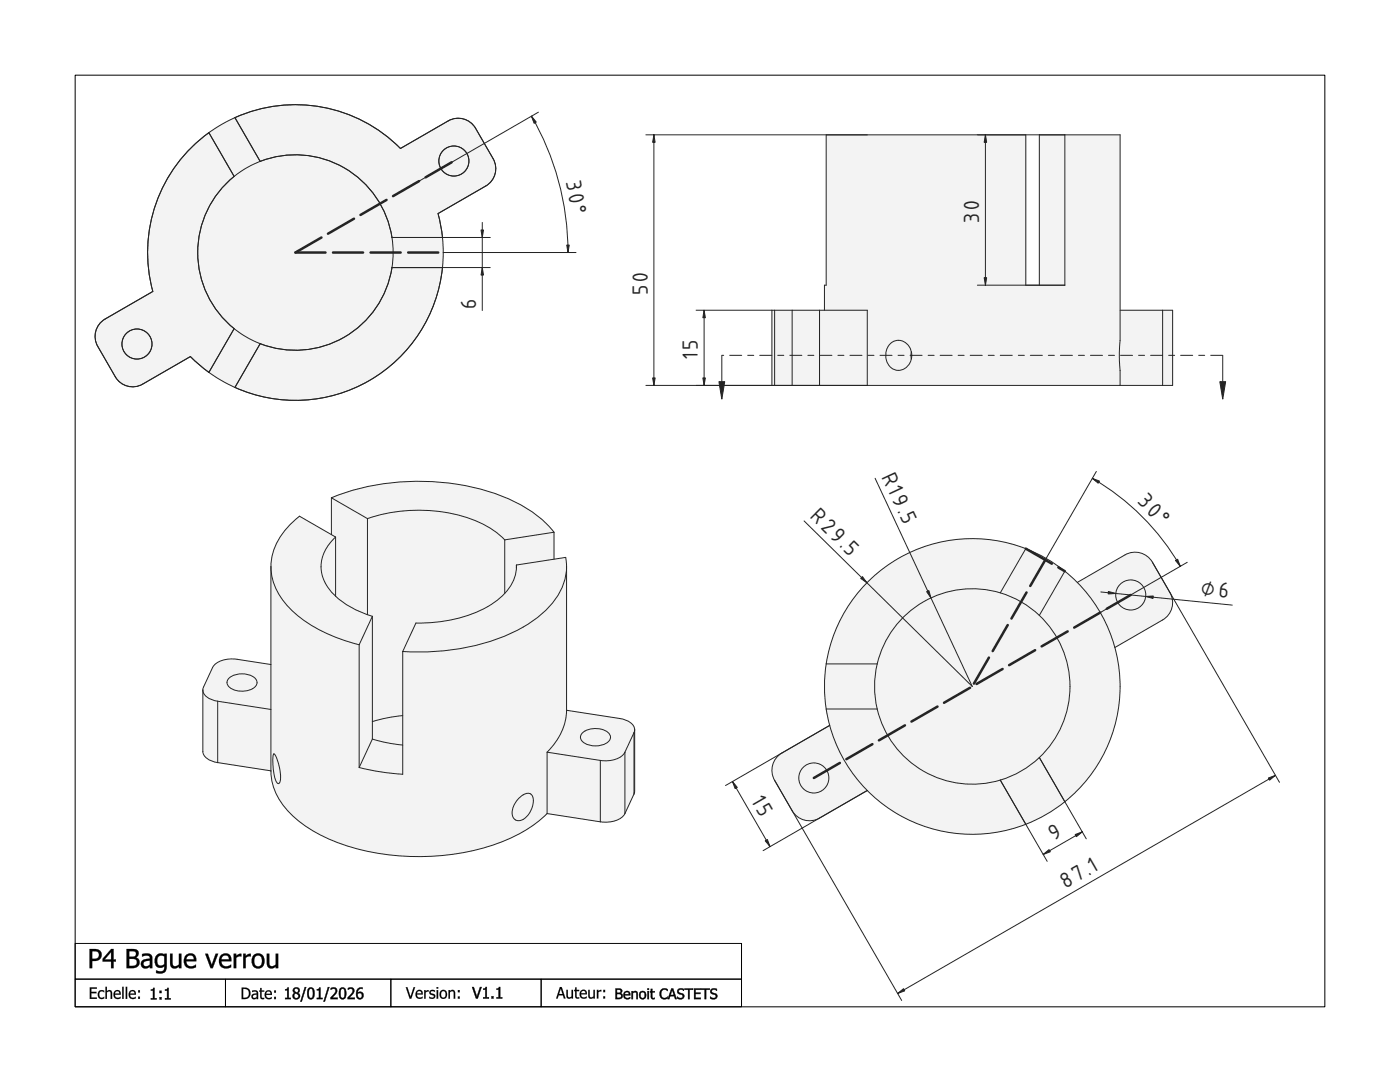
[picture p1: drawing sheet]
<svg xmlns="http://www.w3.org/2000/svg" width="279mm" height="216mm" viewBox="0 0 279 216" stroke-linecap="round" stroke-linejoin="round" font-family="sans-serif">
<defs><g id="words">
<g font-size="5.4" fill="#212529">
<text x="112.9" y="36.4" transform="rotate(79 112.9 36.4)">30°</text>
<text x="195.4" y="44.5" transform="rotate(-90 195.4 44.5)">30</text>
<text x="129.3" y="58.9" transform="rotate(-90 129.3 58.9)">50</text>
<text x="95" y="61.7" transform="rotate(-90 95 61.7)">6</text>
<text x="139.3" y="71.7" transform="rotate(-90 139.3 71.7)">15</text>
<text x="175.9" y="95.1" transform="rotate(65 175.9 95.1)">R19.5</text>
<text x="226.9" y="100.2" transform="rotate(46 226.9 100.2)">30°</text>
<text x="161.5" y="103.2" transform="rotate(45 161.5 103.2)">R29.5</text>
<text x="239.6" y="118.8" transform="rotate(6 239.6 118.8)">⌀6</text>
<text x="149.9" y="159.9" transform="rotate(60 149.9 159.9)">15</text>
<text x="210.3" y="167.8" transform="rotate(-30 210.3 167.8)">9</text>
<text x="212.6" y="177.5" transform="rotate(-30 212.6 177.5)">87.1</text>
</g>
</g></defs>
<g fill="#000">
<path d="M17.9 197h1.4v.3h-1.1v.6h1.1v.3h-1.1v.8h1.1v.3h-1.4zM17.9 197v2.3h1.4v-.3l-1.1 .1v-.9h1.1v-.3h-1.1v-.6h1.1v-.3zM19.7 197.8l.4-.2h.5l.2 .1v.3a.62 .62 0 0 0-.9 0 .62 .62 0 0 0 0 .9l.4 .2 .5-.2v.3l-.3 .1a.74 .74 0 0 1-.9-.4l-.1-.7zM19.7 197.8a1.03 1.03 0 0 0 .3 1.5l.8-.1v-.3a.61 .61 0 0 1-.9 .1 .61 .61 0 0 1 0-.9l.4-.3 .5 .2v-.3a.86 .86 0 0 0-1.1 .1zM21 196.9h.3v.9l.5-.3 .5 .3 .1 1.5h-.3l-.1-1.3a.44 .44 0 0 0-.7 0v1.3h-.3zM21.1 196.9v2.4h.2v-1.3l.5-.2 .3 .2v1.3h.3v-1.1a.57 .57 0 0 0-.4-.6 .57 .57 0 0 0-.7 .2v-.9zM22.9 197.8l.5-.3 .5 .2 .2 .8h-1.2l.3 .5 .5 .1 .4-.2v.3a.95 .95 0 0 1-1.3-.2 .95 .95 0 0 1 .1-1.2zM22.9 197.8l-.2 .7 .2 .6 .8 .2 .4-.1v-.3l-.3 .1a.58 .58 0 0 1-.6 .1 .58 .58 0 0 1-.3-.6h1.2a.7 .7 0 0 0-.3-.9 .7 .7 0 0 0-.9 .2zM23.1 197.9l-.2 .4h.9v-.1a.4 .4 0 0 0-.3-.4 .4 .4 0 0 0-.4 .1zM23.1 197.9l.5-.1 .2 .5h-.9zM24.4 196.9h.3v2.4h-.3zM24.4 196.9v2.4h.3v-2.4zM25.1 196.9h.3v2.4h-.3zM25.1 196.9v2.4h.3v-2.4zM25.9 197.8l.6-.3 .4 .2 .2 .8h-1.1l.2 .5 .5 .1 .4-.2v.3a.94 .94 0 0 1-1.2-.2 .94 .94 0 0 1 0-1.2zM25.9 197.8l-.2 .7 .2 .6 .8 .2 .4-.1v-.3l-.2 .1a.58 .58 0 0 1-.7 .1 .58 .58 0 0 1-.2-.6h1.1v-.2a.68 .68 0 0 0-.4-.7 .68 .68 0 0 0-.8 .2zM26.1 197.9l-.1 .4h.8v-.1a.4 .4 0 0 0-.3-.4 .4 .4 0 0 0-.4 .1zM26.1 197.9l.5-.1 .3 .5h-1zM27.6 197.6h.3v.4h-.3zM27.6 197.6v.4h.3v-.4zM27.6 198.9h.3v.4h-.3zM27.6 198.9v.4h.3v-.4z"/>
<path d="M17.9 197h1.4v.3h-1.1v.6h1.1v.3h-1.1v.8h1.1v.3h-1.4zM19.7 197.8a.88 .88 0 0 1 1.1-.1v.3a.61 .61 0 0 0-.9 0 .61 .61 0 0 0 0 .9 .61 .61 0 0 0 .9 0v.3a.89 .89 0 0 1-1.2-.2 .89 .89 0 0 1 .1-1.2zM21.1 196.9h.2v.9a.57 .57 0 0 1 .7-.2 .57 .57 0 0 1 .4 .6v1.1h-.3v-1a.41 .41 0 0 0-.2-.5 .41 .41 0 0 0-.6 .2v1.3h-.2zM22.9 197.8a.72 .72 0 0 1 .9-.2 .72 .72 0 0 1 .3 .9h-1.2a.66 .66 0 0 0 .5 .6 .66 .66 0 0 0 .7-.2v.3a.94 .94 0 0 1-1.2-.2 .94 .94 0 0 1 0-1.2zM23.1 197.9l-.2 .4h.9a.43 .43 0 0 0-.2-.5 .43 .43 0 0 0-.5 .1zM24.4 196.9h.3v2.4h-.3zM25.1 196.9h.3v2.4h-.3zM25.9 197.8a.72 .72 0 0 1 .9-.2 .72 .72 0 0 1 .3 .9h-1.1a.66 .66 0 0 0 .4 .6 .66 .66 0 0 0 .7-.2v.3a.94 .94 0 0 1-1.2-.2 .94 .94 0 0 1 0-1.2zM26.1 197.9l-.1 .4h.8a.43 .43 0 0 0-.2-.5 .43 .43 0 0 0-.5 .1zM27.6 197.6h.3v.4h-.3zM27.6 198.9h.3v.4h-.3z"/>
<path d="M17.9 189.4h.9a1.22 1.22 0 0 1 1.5 1.2 1.22 1.22 0 0 1-1.5 1.2h-.4v1.4h-.5zM18.4 189.8v1.5a.95 .95 0 0 0 1.3-1 1.02 1.02 0 0 0-1.3-.5zM22.2 189.4h.5v2.1h.4v.4h-.4v1.3h-.5v-1.3h-1.7v-.6zM22.2 190l-1.3 1.5h1.3zM25.3 189.4h1a1 1 0 0 1 1 .1 1 1 0 0 1 .3 1.1l-.5 .4a1.14 1.14 0 0 1 .7 1.5 1.14 1.14 0 0 1-1.4 .7h-1.1zM25.8 189.8v1.1h.5a.61 .61 0 0 0 .8-.6 .61 .61 0 0 0-.8-.5zM25.8 191.3v1.4a1.31 1.31 0 0 0 1.5-.5 .72 .72 0 0 0-.2-.7 .72 .72 0 0 0-.8-.2zM28.7 192a.56 .56 0 0 0 .1 .7 .56 .56 0 0 0 .8 0l.3-.2v-.8zM28.4 190.4l.5-.1a1.07 1.07 0 0 1 1.5 .9v2h-.5v-.3a.98 .98 0 0 1-1.7-.1 .98 .98 0 0 1 1-1.4l.7-.1a.74 .74 0 0 0-.4-.7 .74 .74 0 0 0-.8 .2l-.3 .1zM31.6 190.9a1.24 1.24 0 0 0 .2 1.8h.4l.6-.3v-1.6l-.6-.1zM31.2 190.6a1.19 1.19 0 0 1 1.6-.2v-.1h.5v2.6a1.39 1.39 0 0 1-2.2 1.2l.1-.4a.95 .95 0 0 0 1.1 .1 .95 .95 0 0 0 .5-1 1.18 1.18 0 0 1-1.5 .1 1.18 1.18 0 0 1-.4-1.4zM33.9 190.3h.5v1.6a.65 .65 0 0 0 .3 .9 .65 .65 0 0 0 .8-.2l.2-.1v-2.2h.5v2.9h-.5v-.3a.98 .98 0 0 1-1.1 .3 .98 .98 0 0 1-.7-1zM37.1 190.7a1.22 1.22 0 0 1 1.5-.3 1.22 1.22 0 0 1 .6 1.4h-2a1.11 1.11 0 0 0 .7 .9 1.11 1.11 0 0 0 1.2-.2l-.1 .5a1.55 1.55 0 0 1-2-.3 1.55 1.55 0 0 1 .1-2zM37.4 190.9l-.2 .5h1.5a.73 .73 0 0 0-.4-.7 .73 .73 0 0 0-.9 .2zM41 190.3h.5l.8 2.2 .7-2.2h.5l-1 2.9h-.5zM44.1 190.7a1.22 1.22 0 0 1 1.5-.3 1.22 1.22 0 0 1 .6 1.4h-2a1.11 1.11 0 0 0 .7 .9 1.11 1.11 0 0 0 1.2-.2l-.1 .5a1.55 1.55 0 0 1-2-.3 1.55 1.55 0 0 1 .1-2zM44.4 190.9l-.2 .5h1.5a.73 .73 0 0 0-.4-.7 .73 .73 0 0 0-.9 .2zM46.7 190.3h.4v.4l.5-.3 .6-.1v.5h-.5l-.6 .3v2.1h-.4zM48.5 190.3h.5v.4l.5-.3 .6-.1v.5h-.5l-.6 .3v2.1h-.5zM50.6 190.6a1.34 1.34 0 0 1 1.7-.1 1.34 1.34 0 0 1 .5 1.6 1.28 1.28 0 0 1-1.5 1.1 1.28 1.28 0 0 1-1.1-1.5l.1-.6zM50.9 190.9a1.24 1.24 0 0 0 .6 1.9 1.19 1.19 0 0 0 .8-1 1.19 1.19 0 0 0-.6-1.1h-.4zM53.3 190.3h.4v1.6a.65 .65 0 0 0 .3 .9 .65 .65 0 0 0 .9-.2l.1-.1v-2.2h.5v2.9h-.5v-.3a.98 .98 0 0 1-1.1 .3 .98 .98 0 0 1-.6-1z"/>
<path d="M17.9 189.3l1.5 .1 .4 .2 .4 .4a1.2 1.2 0 0 1-.7 1.7l-1.1 .1v1.4h-.5zM17.9 189.4v3.8h.5v-1.5h1.1l.5-.3 .3-.9a1.2 1.2 0 0 0-1.5-1.1zM18.4 189.8v1.5h.8l.3-.2 .2-.6-.2-.6zM18.4 189.8h.8a.75 .75 0 0 1 .6 .8 .75 .75 0 0 1-.6 .7l-.8 .1zM22.2 189.3h.5v2.2l.4-.1v.5h-.4v1.3h-.6l.1-1.3h-1.7v-.6zM22.2 189.4l-1.7 1.9v.6l1.7-.1v1.4h.5l-.1-1.4 .5 .1v-.4h-.5l.1-2.1zM22.1 190l-1.2 1.5h1.3zM22.2 189.9v1.6h-1.4zM25.2 189.3l1.7 .1 .4 .1 .3 .3a.85 .85 0 0 1-.5 1.2l.6 .4a1.07 1.07 0 0 1-.2 1.5l-.7 .3h-1.6zM25.3 189.4v3.8l1.7-.1 .7-.6a1.03 1.03 0 0 0-.6-1.4l.4-.4a.92 .92 0 0 0-.2-1.2zM25.8 189.8v1.1h.9l.4-.3-.1-.7zM25.7 189.8h.6a.72 .72 0 0 1 .8 .2v.1a.62 .62 0 0 1-.1 .7 .62 .62 0 0 1-.7 .1h-.6zM25.8 191.3v1.4h.9l.6-.3a.73 .73 0 0 0-.3-.9zM25.7 191.3l1.2 .1 .4 .3a.76 .76 0 0 1-.1 .8 .76 .76 0 0 1-.8 .3h-.7zM28.8 192l-.2 .3 .2 .4 .4 .1 .7-.3v-.8l-.8 .1zM28.7 192l.3-.2 .9-.1v.8a.76 .76 0 0 1-.7 .3 .76 .76 0 0 1-.6-.5zM28.3 190.4l1.4-.1 .6 .5 .1 2.4h-.5v-.3l-.3 .2a.93 .93 0 0 1-1.2-.1 .93 .93 0 0 1-.2-1.2l.6-.4 1.1-.1v-.4l-.4-.2-1.2 .2zM28.4 190.4v.5l.6-.2h.7l.2 .6h-.2a1.15 1.15 0 0 0-1.5 1.2l.2 .5 .3 .2h.6l.6-.4v.4h.5v-2.1l-.2-.5-.6-.3zM31.6 191l-.2 .7 .1 .7 .5 .3 .8-.3v-1.6l-.6-.1zM31.6 190.9l.6-.3 .6 .2v1.6a.89 .89 0 0 1-1.2 .2 .89 .89 0 0 1-.2-1.2zM31.2 190.6l.7-.4 .9 .2v-.1h.5v2.6a1.45 1.45 0 0 1-2.2 1.2v-.5l.7 .2h.6l.2-.2 .2-.8a1.15 1.15 0 0 1-1.4 .2 1.15 1.15 0 0 1-.6-1.3l.1-.6zM31.3 190.6a1.92 1.92 0 0 0-.1 2.2l.7 .3 .5-.1 .4-.3a.9 .9 0 0 1-.3 1.1 .9 .9 0 0 1-1.1-.1l-.3-.1v.5l.9 .1 .8-.2 .3-.3 .1-.5 .1-2.9h-.5v.2a1.18 1.18 0 0 0-1.5 .1zM33.9 190.3h.6v2.3l.5 .2 .7-.3v-2.2h.5v2.9h-.5v-.3a.98 .98 0 0 1-1.2 .3 .98 .98 0 0 1-.6-1zM33.9 190.3l.1 2.1 .2 .6a1 1 0 0 0 1.1 .1l.4-.3v.4h.5v-2.9h-.5v2.2a.69 .69 0 0 1-.7 .4 .69 .69 0 0 1-.6-.6v-2zM37 190.6l.1 .1a1.26 1.26 0 0 1 1.8-.2l.3 .6v.7h-2l.1 .5 .3 .4 .8 .1 .7-.3v.5a1.72 1.72 0 0 1-2.3-.6l-.1-1zM37.1 190.7a1.86 1.86 0 0 0 0 2.2l1 .3 1-.2v-.5l-.4 .2a.98 .98 0 0 1-1.1 0 .98 .98 0 0 1-.4-.9h1.9a1.34 1.34 0 0 0-.6-1.5 1.48 1.48 0 0 0-1.4 .4zM37.4 190.9l-.2 .5h1.5a.7 .7 0 0 0-.4-.7 .7 .7 0 0 0-.9 .2zM37.4 190.8l.4-.2 .5 .1 .3 .3 .1 .5h-1.5zM40.9 190.3h.6l.8 2.2 .7-2.2h.6l-1.1 2.9h-.5zM41 190.3l1 2.9h.5l1-2.9h-.5l-.7 2.3-.8-2.3zM44 190.6a1.29 1.29 0 0 1 1.9-.1l.3 .6v.7h-2l.1 .5 .3 .4 .8 .1 .7-.3v.5a1.72 1.72 0 0 1-2.3-.6l-.1-1zM44.1 190.7a1.86 1.86 0 0 0 0 2.2l1 .3 1-.2v-.5l-.4 .2a.98 .98 0 0 1-1 0 .98 .98 0 0 1-.5-.9h2l-.1-.3a1.23 1.23 0 0 0-.6-1.2 1.48 1.48 0 0 0-1.4 .4zM44.4 190.9l-.2 .5h1.5a.7 .7 0 0 0-.4-.7 .7 .7 0 0 0-.9 .2zM44.4 190.8l.4-.2 .5 .1 .3 .3 .1 .5h-1.5zM46.6 190.3h.6l-.1 .4 .5-.3 .6-.1v.6h-.5l-.6 .2 .1 2.1h-.6zM46.7 190.3v2.9h.4v-2.1l.6-.3h.5v-.5l-.6 .1-.5 .4v-.5zM48.5 190.3h.6l-.1 .4 .5-.3 .6-.1v.6h-.5l-.6 .2 .1 2.1h-.6zM48.5 190.3v2.9h.5v-2.1l.6-.3h.5v-.5l-.6 .1-.5 .4v-.5zM50.6 190.6a1.25 1.25 0 0 1 1.9 0 1.56 1.56 0 0 1 .2 1.8 1.56 1.56 0 0 1-1.5 .9 1.65 1.65 0 0 1-.6-2.7zM50.6 190.7a1.99 1.99 0 0 0 0 2.2 1.35 1.35 0 0 0 1.8 0 2.09 2.09 0 0 0 0-2.3 1.3 1.3 0 0 0-1.8 .1zM51 190.9l-.2 .8 .1 .9a.8 .8 0 0 0 1 .1 .8 .8 0 0 0 .4-1 .79 .79 0 0 0-.4-.9 .79 .79 0 0 0-.9 .1zM50.9 190.9a.71 .71 0 0 1 1.2 0 1.39 1.39 0 0 1-.4 1.9 .98 .98 0 0 1-.9-.4 .98 .98 0 0 1-.1-1zM53.2 190.3h.6v2.3l.5 .2 .7-.3v-2.2h.5v2.9h-.5v-.3a.97 .97 0 0 1-1.1 .3 .97 .97 0 0 1-.6-1zM53.3 190.3v2.1l.2 .6a1 1 0 0 0 1.1 .1l.5-.3-.1 .4h.5v-2.9h-.5v2.2a.69 .69 0 0 1-.7 .4 .69 .69 0 0 1-.6-.6v-2z"/>
<path d="M30.1 197.5l.7-.4v2.1h.4v.2h-1.1v-.2h.4v-1.5h-.4zM31.9 197.7h.3v.4h-.3zM31.9 199h.3v.4h-.3zM32.9 197.5l.7-.4v2.1h.4v.2h-1.1v-.2h.4v-1.5h-.4z"/>
<path d="M30.1 197.4h.4v-.3h.4l-.1 2.1 .5-.1v.4h-1.2v-.4h.4v-1.4h-.4zM30.1 197.5v.2l.5-.1v1.6h-.5v.2h1.1v-.2h-.4v-2.1h-.2a.35 .35 0 0 1-.5 .4zM31.8 197.7h.5v.5h-.5zM31.9 197.7v.4h.3v-.4zM31.8 198.9h.5v.6h-.5zM31.9 199v.4h.3v-.4zM32.9 197.4h.4l.1-.3h.3l-.1 2.1 .5-.1v.4h-1.2v-.4h.4v-1.4h-.4zM32.9 197.5v.2l.5-.1v1.6h-.5v.2h1.1v-.2h-.4v-2.1h-.2a.35 .35 0 0 1-.5 .4z"/>
<path d="M48.2 197.1a1.55 1.55 0 0 1 1.6 .4 1.17 1.17 0 0 1 .1 1.3 1.17 1.17 0 0 1-1.2 .6h-.5zM48.5 197.3v1.8a.92 .92 0 0 0 1.2-.9 .92 .92 0 0 0-1.2-.9zM50.5 198.6a.38 .38 0 0 0 .2 .6 .38 .38 0 0 0 .5-.3v-.4zM50.3 197.7l.2-.1a.66 .66 0 0 1 1 .6v1.2h-.3v-.2a.59 .59 0 0 1-1-.1 .59 .59 0 0 1 .6-.8l.4-.1v-.2l-.4-.1-.5 .1zM51.9 197.1h.3v.5h.5v.3h-.5v1.1l.2 .1h.3v.2a.56 .56 0 0 1-.8-.5v-.9h-.2v-.3h.2zM53 197.8a.72 .72 0 0 1 .9-.1 .72 .72 0 0 1 .4 .8h-1.2a.66 .66 0 0 0 .4 .6 .66 .66 0 0 0 .7-.2v.4a.94 .94 0 0 1-1.2-.2 .94 .94 0 0 1 0-1.3zM53.2 198l-.1 .3h.9a.43 .43 0 0 0-.3-.4 .43 .43 0 0 0-.5 .1zM54.7 197.6h.4v.5h-.4zM54.7 198.9h.4v.5h-.4z"/>
<path d="M48.2 197a1.48 1.48 0 0 1 1.7 .6 1.16 1.16 0 0 1 0 1.3 1.16 1.16 0 0 1-1.2 .5h-.5zM48.2 197.1v2.3l1.3-.2 .4-.6v-1l-.7-.5zM48.5 197.3v1.8a.96 .96 0 0 0 1.1-.4v-.1a.93 .93 0 0 0-.5-1.2zM48.5 197.3l.7 .1 .4 .3a1.06 1.06 0 0 1-.2 1.3l-.9 .1zM50.5 198.6v.5h.4l.3-.2v-.4zM50.5 198.6l.7-.2v.5a.45 .45 0 0 1-.4 .2 .45 .45 0 0 1-.4-.3zM50.3 197.7l.2-.1a.79 .79 0 0 1 1 .3v1.5h-.3v-.2l-.2 .1a.55 .55 0 0 1-.7 0 .55 .55 0 0 1-.1-.7l.4-.3 .6-.1a.49 .49 0 0 0-.3-.4 .49 .49 0 0 0-.6 .2zM50.3 197.7v.3l.8-.1 .1 .3a.74 .74 0 0 0-.7 .1 .74 .74 0 0 0-.3 .8l.3 .3h.4l.3-.3v.3h.3l-.1-1.6-.3-.2zM51.9 197.1h.3v.5h.5v.3h-.5v1l.1 .2h.4v.3a.58 .58 0 0 1-.8-.6v-.9h-.2v-.3h.2zM51.9 197.1v.6l-.2-.1v.3h.2l.1 1.2 .2 .2h.5v-.2h-.4l-.1-.4v-.8h.5v-.3l-.5 .1v-.6zM53 197.8a.73 .73 0 0 1 1.1 0l.2 .7h-1.2l.3 .6h.4l.5-.2v.4a.95 .95 0 0 1-1.3-.2 .95 .95 0 0 1 0-1.3zM53 197.8l-.2 .7 .2 .7 .8 .2 .4-.1v-.4l-.2 .2a.58 .58 0 0 1-.6 0 .58 .58 0 0 1-.3-.6h1.2a.8 .8 0 0 0-.4-.9h-.5zM53.2 198l-.1 .3h.9l-.2-.4zM53.2 198l.6-.2 .2 .5h-.9zM54.7 197.6h.4v.5h-.4zM54.7 197.6v.5h.4v-.5zM54.7 198.9h.4v.5h-.4zM54.7 198.9v.5h.4v-.5z"/>
<path d="M56.9 197.4l.7-.3v2h.4v.3h-1.1v-.3h.4v-1.5h-.4zM58.9 197.3a.4 .4 0 0 0 0 .6 .4 .4 0 0 0 .6 0 .4 .4 0 0 0-.1-.6 .4 .4 0 0 0-.5 0zM58.8 198.3a.46 .46 0 0 0-.1 .6 .46 .46 0 0 0 .6 .2 .46 .46 0 0 0 .2-.6l-.5-.3zM58.6 197.2a.65 .65 0 0 1 1 0 .65 .65 0 0 1-.1 1 .68 .68 0 0 1 .1 1 .68 .68 0 0 1-1 0 .68 .68 0 0 1 .2-1.1l-.3-.3zM60.8 197h.3l-.9 2.9h-.2zM61.6 197.2l.4-.2a.9 .9 0 0 1 .8 1.2l-.1 .4a.72 .72 0 0 1-.7 .8 .72 .72 0 0 1-.7-.8l.1-1.1zM61.8 197.3l-.2 .7a.9 .9 0 0 0 .4 1.2 1.01 1.01 0 0 0 .4-1.4 .41 .41 0 0 0-.1-.4 .41 .41 0 0 0-.5-.1zM63.2 197.4l.7-.3v2h.5v.3h-1.2v-.3h.5v-1.5h-.5zM65.5 197h.2l-.9 2.9h-.2zM66 197.2a.8 .8 0 0 1 1.2 .2 .8 .8 0 0 1-.3 1.1l-.6 .6h1.1v.3h-1.4v-.4l.3-.2a1.13 1.13 0 0 0 .6-1.4l-.4-.1-.5 .2zM68 197.2l.4-.2a.9 .9 0 0 1 .7 1.2v.4a.72 .72 0 0 1-.7 .8 .72 .72 0 0 1-.7-.8v-1.1zM68.2 197.3l-.2 .7a.9 .9 0 0 0 .4 1.2 1.01 1.01 0 0 0 .4-1.4 .41 .41 0 0 0-.2-.4 .41 .41 0 0 0-.4-.1zM69.4 197.2a.8 .8 0 0 1 1.2 .2 .8 .8 0 0 1-.3 1.1l-.6 .6h1.1v.3h-1.4v-.4l.3-.2a1.13 1.13 0 0 0 .6-1.4l-.4-.1-.5 .2zM71.5 197.2l.7-.2 .1 .1v.3a.67 .67 0 0 0-.9 .7 .74 .74 0 0 1 1.1 .3 .74 .74 0 0 1-.6 1 .74 .74 0 0 1-.8-.9 1.56 1.56 0 0 1 .4-1.3zM71.4 198.3v.1a.5 .5 0 0 0 .2 .7 .5 .5 0 0 0 .7-.3 .5 .5 0 0 0-.4-.6z"/>
<path d="M56.9 197.3h.4v-.3h.4l-.1 2.1h.5v.3h-1.2v-.3h.4v-1.5h-.4zM56.9 197.4v.2h.5v1.6l-.5-.1v.3h1.1v-.3l-.4 .1v-2.1h-.2a.35 .35 0 0 1-.5 .3zM58.8 197.7a.35 .35 0 0 0 .7 0 .35 .35 0 0 0-.7 0zM58.8 197.3l.3-.1 .3 .1a.4 .4 0 0 1 .2 .5 .4 .4 0 0 1-.5 .2l-.4-.3zM58.7 198.7a.41 .41 0 0 0 .8 0 .41 .41 0 0 0-.8 0zM58.8 198.3l.2-.1 .3 .2a.48 .48 0 0 1 .2 .7 .48 .48 0 0 1-.7 0 .48 .48 0 0 1 0-.7zM58.6 197.2a.68 .68 0 0 1 1.1 0 .68 .68 0 0 1-.2 1 .69 .69 0 0 1 .3 .9 .69 .69 0 0 1-1 .3l-.3-.3-.2-.4 .2-.3 .3-.3a.52 .52 0 0 1-.4-.4 .52 .52 0 0 1 .2-.5zM58.7 197.2l-.2 .3v.4l.3 .2a.69 .69 0 0 0-.2 1 .69 .69 0 0 0 1 .1l.2-.7-.4-.4 .3-.2v-.6l-.4-.2zM60.8 196.9h.4l-1 3h-.3zM60.8 197l-.8 2.9h.2l.9-2.9zM61.6 197.1l.2-.1a.61 .61 0 0 1 .8 .3 1.69 1.69 0 0 1-.3 2.1 .87 .87 0 0 1-.9-.3 .87 .87 0 0 1-.1-.9l.1-.7zM61.7 197.2a2.28 2.28 0 0 0-.2 1.9 .74 .74 0 0 0 1.1 0 2.28 2.28 0 0 0-.2-1.9l-.4-.1zM61.7 197.5v1.1l.1 .5h.4l.2-.9a.56 .56 0 0 0 0-.6 .56 .56 0 0 0-.5-.2zM61.8 197.3h.4l.2 .2 .1 .9-.1 .5a.34 .34 0 0 1-.4 .3 .34 .34 0 0 1-.3-.3l-.1-.9zM63.2 197.3h.4l.1-.3h.3l-.1 2.1h.5v.3h-1.2v-.3h.5v-1.5h-.5zM63.2 197.4v.2h.5v1.6l-.5-.1v.3h1.2v-.3l-.5 .1v-2.1h-.1a.35 .35 0 0 1-.6 .3zM65.4 196.9h.4l-.9 3h-.4zM65.5 197l-.9 2.9h.2l.9-2.9zM66 197.1l.6-.1 .5 .2a.71 .71 0 0 1 .1 .9l-.9 1h1.1v.3h-1.5v-.4l1-1 .1-.3-.3-.4-.7 .2zM66 197.2v.3l.5-.2 .4 .1a.75 .75 0 0 1-.4 1.1l-.5 .5v.4h1.4v-.3h-1.2l.8-.8 .3-.6a.76 .76 0 0 0-1.3-.5zM67.9 197.1l.2-.1a.61 .61 0 0 1 .8 .3h.1a1.69 1.69 0 0 1-.4 2.1 .86 .86 0 0 1-1-1.2l.1-.7zM68 197.2a2.28 2.28 0 0 0-.2 1.9 .74 .74 0 0 0 1.1 0 2.28 2.28 0 0 0-.1-1.9l-.4-.1zM68 197.5v1.1l.2 .5h.4l.1-.9a.56 .56 0 0 0 0-.6 .56 .56 0 0 0-.5-.2zM68.1 197.3h.4l.2 .2 .1 .9-.1 .5a.34 .34 0 0 1-.3 .3 .34 .34 0 0 1-.4-.3l-.1-.9zM69.4 197.1l.6-.1 .6 .2a.71 .71 0 0 1 0 .9l-.9 1h1.1v.3h-1.4v-.4l.9-1 .1-.3-.2-.4-.8 .2zM69.4 197.2v.3l.6-.2 .4 .2a.96 .96 0 0 1-.5 1l-.5 .5v.4h1.4v-.3h-1.2l.8-.8 .3-.4a.67 .67 0 0 0-.7-.8zM71.4 197.3l.4-.3h.4h.2l-.1 .4a.63 .63 0 0 0-.9 .7l.2-.2h.5l.4 .4a.71 .71 0 0 1-.2 .9 .64 .64 0 0 1-1 0 1.51 1.51 0 0 1-.2-1.4zM71.3 197.4l-.2 .6v.9l.4 .5 .6-.1 .4-.4v-.5l-.2-.4-.4-.1-.6 .2 .3-.6 .3-.2 .4 .1v-.3h-.5zM71.4 198.3v.5l.3 .3 .4-.1a.51 .51 0 0 0-.2-.8zM71.3 198.3l.7-.2 .2 .3a.48 .48 0 0 1 0 .6 .48 .48 0 0 1-.7 .1z"/>
<path d="M81 197h.3l.6 1.9 .6-1.9h.3l-.7 2.3h-.3zM83.1 197.8a.72 .72 0 0 1 .9-.2 .72 .72 0 0 1 .4 .8h-1.2a.66 .66 0 0 0 .4 .6 .66 .66 0 0 0 .7-.1v.3a.94 .94 0 0 1-1.2-.2 .94 .94 0 0 1 0-1.2zM83.3 197.9l-.1 .3h.9a.43 .43 0 0 0-.2-.4 .43 .43 0 0 0-.6 .1zM84.7 197.6h.2v.2l.6-.2v.3l-.6 .2v1.2h-.2zM85.8 197.7l.8-.1h.2v.3a.47 .47 0 0 0-.5-.2 .47 .47 0 0 0-.3 .4l.2 .1a.58 .58 0 0 1 .6 .8 .58 .58 0 0 1-.9 .3l-.2-.1v-.4a.5 .5 0 0 0 .5 .3 .5 .5 0 0 0 .4-.4l-.3-.1a.53 .53 0 0 1-.6-.3 .53 .53 0 0 1 .1-.6zM87.1 197.6h.3v1.7h-.3zM87.1 197h.3v.3h-.3zM87.9 197.7a.87 .87 0 0 1 1.4 .5 .87 .87 0 0 1-.8 1.1 .94 .94 0 0 1-.8-.6 .94 .94 0 0 1 .2-1zM88.1 197.9a.6 .6 0 0 0-.1 .8 .6 .6 0 0 0 .8 .2 .6 .6 0 0 0 .1-.8 .6 .6 0 0 0-.8-.2zM89.5 197.6h.3v.1a.57 .57 0 0 1 .7-.2 .57 .57 0 0 1 .3 .7v1.1h-.3v-1a.41 .41 0 0 0-.2-.5 .41 .41 0 0 0-.5 .2v1.3h-.3zM91.4 197.6h.3v.4h-.3zM91.4 198.8h.3v.5h-.3z"/>
<path d="M81 197h.3l.6 1.9 .6-1.9h.4l-.8 2.3h-.4zM81 197l.8 2.3h.3l.7-2.3h-.3l-.6 1.9-.6-1.9zM83.1 197.7l.6-.2 .5 .2 .2 .8h-1.2l.3 .5h.4l.5-.2v.4a.94 .94 0 0 1-1.3-.2 .94 .94 0 0 1 0-1.2zM83.2 197.8l-.3 .6 .2 .7 .8 .2 .4-.1v-.3l-.2 .1a.58 .58 0 0 1-.6 0 .58 .58 0 0 1-.3-.6h1.2l-.1-.5-.3-.3h-.5zM83.3 197.9l-.1 .3h.9l-.2-.4zM83.3 197.9l.6-.1 .2 .4h-.9zM84.6 197.5h.4l-.1 .3 .7-.2v.3l-.7 .2 .1 1.2h-.4zM84.7 197.6v1.7h.2v-1.3l.6-.1v-.3l-.6 .2v-.2zM85.8 197.6l.5-.1 .4 .1h.1v.4a.4 .4 0 0 0-.5-.3 .4 .4 0 0 0-.3 .5h.2a.57 .57 0 0 1 .7 .7 .57 .57 0 0 1-.8 .4l-.5-.1v-.4l.5 .2 .5-.1a.4 .4 0 0 0-.6-.4 .49 .49 0 0 1-.3-.3 .49 .49 0 0 1 .1-.5zM85.9 197.7l-.2 .3 .1 .3 .7 .4a.44 .44 0 0 1-.3 .4 .44 .44 0 0 1-.5-.2v.3l.5 .1 .5-.1 .2-.3-.1-.4-.7-.3-.2-.2 .4-.3 .5 .2v-.3l-.5-.1zM87.1 197.5h.3v1.8h-.3zM87.1 197.6v1.7h.3v-1.7zM87.1 197h.4v.3h-.4zM87.1 197v.3h.3v-.3zM87.9 197.7a.76 .76 0 0 1 .9-.1 .76 .76 0 0 1 .4 .8 .81 .81 0 0 1-.9 .9 .81 .81 0 0 1-.6-1.2zM87.9 197.8l-.2 .6 .2 .7a.78 .78 0 0 0 1.1 0 1.28 1.28 0 0 0 0-1.4l-.5-.2zM88.1 197.9l-.1 .5 .1 .5a.52 .52 0 0 0 .7 0 .52 .52 0 0 0 .1-.7l-.1-.3a.42 .42 0 0 0-.7 0zM88.1 197.9a.43 .43 0 0 1 .7 0 .62 .62 0 0 1 .1 .8 .62 .62 0 0 1-.8 .2l-.1-.5zM89.5 197.5h.3v.2l.5-.2 .4 .2 .1 .3v1.3h-.3v-1.4a.44 .44 0 0 0-.7 .1v1.3h-.3zM89.5 197.6v1.7h.3v-1.3l.4-.2 .3 .2v1.3h.3v-1.1a.57 .57 0 0 0-.4-.6 .57 .57 0 0 0-.6 .2v-.2zM91.4 197.5h.4v.5h-.4zM91.4 197.6v.4h.3v-.4zM91.4 198.8h.4v.5h-.4zM91.4 198.8v.5h.3v-.5z"/>
<path d="M94.2 197h.3l.7 1.9 .6-1.9h.3l-.8 2.2h-.3zM96.4 197.3l.8-.3v2h.4v.2h-1.2v-.2h.5v-1.5h-.5zM98.1 198.8h.4v.4h-.4zM99.1 197.3l.7-.3v2h.4v.2h-1.1v-.2h.4v-1.5h-.4z"/>
<path d="M94.2 196.9h.4l.6 2 .6-2h.4l-.8 2.4h-.4zM94.2 197l.8 2.2h.3l.8-2.2h-.3l-.6 2-.7-2zM96.4 197.2h.4l.1-.3h.3v2.1h.4v.3h-1.2v-.3h.5v-1.5h-.5zM96.4 197.3v.2l.5-.1v1.6h-.5v.2h1.2v-.2h-.5l.1-2h-.2a.35 .35 0 0 1-.6 .3zM98.1 198.8h.4v.5h-.4zM98.1 198.8v.4h.4v-.4zM99.1 197.2h.4v-.3h.4l-.1 2.1h.5v.3h-1.2v-.3h.4v-1.5h-.4zM99.1 197.3v.2l.5-.1v1.6h-.5v.2h1.1v-.2h-.4v-2h-.2a.35 .35 0 0 1-.5 .3z"/>
<path d="M111.7 196.9h.4l.8 2.4h-.4l-.2-.7h-.8l-.2 .7h-.3zM111.7 197l-.7 2.2h.3l.2-.6h.9l.1 .6h.4l-.8-2.2zM111.9 197.3l-.3 1h.6zM111.9 197.2l.4 1.2h-.8zM113 197.5h.3l.1 1.4 .2 .1 .5-.2v-1.3h.3v1.8h-.3v-.2a.61 .61 0 0 1-.9 0l-.2-.3zM113 197.5l.1 1.4 .5 .4 .5-.3v.2h.3v-1.7h-.3v1.3a.4 .4 0 0 1-.4 .3 .4 .4 0 0 1-.4-.4v-1.2zM114.8 197h.3v.5h.5v.3h-.5v1l.1 .2h.4v.2a.58 .58 0 0 1-.8-.5v-.9h-.2v-.3h.2zM114.8 197v.5h-.2v.3l.2-.1 .1 1.3 .2 .2h.5v-.2h-.5l-.1-.4v-.9l.6 .1v-.3h-.6l.1-.5zM115.9 197.7l.6-.2 .5 .2 .1 .7h-1.1l.2 .5 .5 .1 .4-.2v.3a.95 .95 0 0 1-1.2-.1 .95 .95 0 0 1 0-1.3zM115.9 197.7l-.2 .7 .2 .7 .8 .2 .4-.2v-.3l-.2 .2a.58 .58 0 0 1-.7 0 .58 .58 0 0 1-.2-.6h1.1v-.5a.69 .69 0 0 0-1.2-.2zM116.1 197.9l-.1 .3h.9l-.1-.1a.4 .4 0 0 0-.3-.4 .4 .4 0 0 0-.4 .2zM116.1 197.8l.5-.1 .3 .5h-1zM117.4 197.5h.3v1.4l.3 .1 .4-.2v-1.3h.3v1.8h-.3v-.2a.55 .55 0 0 1-.5 .2 .55 .55 0 0 1-.5-.4zM117.4 197.5l.1 1.4 .1 .2 .3 .2 .6-.3-.1 .2h.3v-1.7h-.3v1.3a.41 .41 0 0 1-.4 .3 .41 .41 0 0 1-.3-.4v-1.2zM119.1 197.5h.3v.3l.6-.3v.4l-.6 .1v1.3h-.3zM119.1 197.5v1.7h.3v-1.2l.6-.2v-.3l-.6 .3v-.3zM120.4 197.5h.4v.5h-.4zM120.4 197.5v.5h.4v-.5zM120.4 198.8h.4v.5h-.4zM120.4 198.8v.4h.4v-.4z"/>
<path d="M111.7 197h.4l.8 2.2h-.4l-.2-.6h-.8l-.2 .6h-.3zM111.9 197.3l-.3 1h.7zM113 197.5h.3v1a.41 .41 0 0 0 .2 .5 .41 .41 0 0 0 .6-.2v-1.3h.3v1.7h-.3v-.1a.57 .57 0 0 1-.7 .2 .57 .57 0 0 1-.4-.7zM114.8 197h.3v.5h.5v.3h-.5v1.1l.2 .1h.3v.2a.56 .56 0 0 1-.8-.5v-.9h-.2v-.3h.2zM115.9 197.7a.72 .72 0 0 1 .9-.1 .72 .72 0 0 1 .3 .8h-1.1a.66 .66 0 0 0 .4 .6 .66 .66 0 0 0 .7-.2v.3a.94 .94 0 0 1-1.2-.1 .94 .94 0 0 1 0-1.3zM116.1 197.9l-.1 .3h.9a.43 .43 0 0 0-.3-.5 .43 .43 0 0 0-.5 .2zM117.4 197.5h.3v1a.41 .41 0 0 0 .2 .5 .41 .41 0 0 0 .5-.2v-1.3h.3v1.7h-.3v-.1a.57 .57 0 0 1-.7 .2 .57 .57 0 0 1-.3-.7zM119.1 197.5h.3v.3l.6-.3v.3l-.6 .2v1.2h-.3zM120.4 197.5h.4v.5h-.4zM120.4 198.8h.4v.4h-.4z"/>
<path d="M122.8 197.3h.6a.52 .52 0 0 1 .7 .2 .52 .52 0 0 1-.2 .7 .62 .62 0 0 1 .3 .8 .62 .62 0 0 1-.8 .4h-.6zM123.1 197.5v.6h.3a.33 .33 0 0 0 .5-.3 .33 .33 0 0 0-.5-.3zM123.1 198.3v.8a.54 .54 0 0 0 .6 0 .54 .54 0 0 0 .2-.6l-.2-.1zM124.6 198a.67 .67 0 0 1 .9-.2 .67 .67 0 0 1 .3 .8h-1.1a.63 .63 0 0 0 1 .4v.3a.87 .87 0 0 1-1.1-.2 .87 .87 0 0 1 0-1.1zM124.8 198.1l-.1 .3h.8l-.2-.4zM126 197.8h.3v.2a.54 .54 0 0 1 .6-.2 .54 .54 0 0 1 .4 .5v1.1h-.3v-.9a.38 .38 0 0 0-.2-.5 .38 .38 0 0 0-.5 .2v1.2h-.3zM127.7 198a.76 .76 0 0 1 1.1 .1 .76 .76 0 0 1-.1 1 .76 .76 0 0 1-1 .1l-.2-.6zM127.9 198.1a.56 .56 0 0 0-.1 .8 .56 .56 0 0 0 .8 .1 .56 .56 0 0 0 .1-.7 .56 .56 0 0 0-.8-.2zM129.2 197.8h.3v1.6h-.3zM129.2 197.2h.3v.3h-.3zM129.9 197.3h.3v.5h.5v.2h-.5v1l.1 .1h.4v.2a.53 .53 0 0 1-.8-.4v-.9h-.2v-.2h.2zM131.9 197.5a1.11 1.11 0 0 1 1.3-.1v.3a.79 .79 0 0 0-1-.1 .79 .79 0 0 0-.2 1.1 .74 .74 0 0 0 1.2 .2v.3a1.07 1.07 0 0 1-1.4-.1 1.07 1.07 0 0 1 0-1.4zM134 197.3h.3l.7 2.1h-.3l-.1-.6h-.9l-.1 .6h-.3zM134.1 197.5l-.3 1h.7zM135.3 197.4l.4-.2 .5 .1 .3 .1v.3a.56 .56 0 0 0-.6-.2 .56 .56 0 0 0-.4 .4l.2 .2a.69 .69 0 0 1 .8 .9 .69 .69 0 0 1-1.1 .3l-.3-.1v-.3a.61 .61 0 0 0 .7 .3 .61 .61 0 0 0 .5-.5l-.8-.3a.56 .56 0 0 1-.2-1zM136.6 197.3h1.7v.2h-.7v1.9h-.3v-1.9h-.7zM138.5 197.3h1.3v.2h-1v.6h1v.2h-1v.8h1v.3h-1.3zM139.9 197.3h1.7v.2h-.7v1.9h-.3v-1.9h-.7zM141.9 197.4l.4-.2 .5 .1 .3 .1v.3a.56 .56 0 0 0-.6-.2 .56 .56 0 0 0-.4 .4l.2 .2a.69 .69 0 0 1 .8 .9 .69 .69 0 0 1-1.1 .3l-.3-.1v-.3a.61 .61 0 0 0 .7 .3 .61 .61 0 0 0 .5-.5l-.8-.3a.56 .56 0 0 1-.2-1z"/>
<path d="M122.8 197.2h.6a.55 .55 0 0 1 .8 .3 .55 .55 0 0 1-.4 .7h.1a.54 .54 0 0 1 .4 .4 .54 .54 0 0 1-.3 .6l-.4 .2h-.8zM122.8 197.3v2.1l1.1-.2 .3-.2v-.6l-.4-.2 .3-.2v-.5l-.1-.2zM123.1 197.5v.6h.5l.3-.2-.1-.4zM123.1 197.5h.3a.38 .38 0 0 1 .5 .3 .38 .38 0 0 1-.5 .4l-.3-.1zM123.1 198.3v.8l.8-.2v-.4zM123.1 198.3l.7 .1a.39 .39 0 0 1 .2 .4 .39 .39 0 0 1-.2 .3h-.7zM124.6 197.9v.1a.62 .62 0 0 1 1-.1l.2 .2v.5h-1.1l.1 .4 .2 .1h.4l.4-.2v.4a.91 .91 0 0 1-1.2-.2 .91 .91 0 0 1 0-1.2zM124.6 198l-.1 .6 .1 .6 .8 .2 .3-.1v-.4l-.2 .2a.55 .55 0 0 1-.6 0 .55 .55 0 0 1-.2-.5h1.1l-.1-.5-.3-.3h-.4zM124.8 198.1l-.1 .3h.8l-.2-.4zM124.8 198.1l.5-.2 .2 .5h-.8zM126 197.8h.3v.2l.5-.3 .4 .2 .1 .4v1.1h-.3v-1.1l-.1-.3-.6 .2 .1 1.2h-.4zM126 197.8v1.6h.3v-1.2l.4-.3 .3 .3v1.2h.3l-.1-1.1a.54 .54 0 0 0-.3-.5 .54 .54 0 0 0-.6 .2v-.2zM127.7 197.9v.1a.63 .63 0 0 1 1.1 0v-.1a.84 .84 0 0 1 .1 1.2 .84 .84 0 0 1-1.2 .1l-.2-.6zM127.8 198a.78 .78 0 0 0-.1 1.1 .78 .78 0 0 0 1.1 .1 .85 .85 0 0 0 .1-.9 .85 .85 0 0 0-.8-.5zM128 198.1a.54 .54 0 0 0-.1 .7 .54 .54 0 0 0 .7 .2l.1-.4-.1-.5-.4-.1zM127.9 198.1a.61 .61 0 0 1 .8 .2 .61 .61 0 0 1-.3 .9 .64 .64 0 0 1-.6-.4 .64 .64 0 0 1 .1-.7zM129.2 197.8h.3v1.6h-.3zM129.2 197.8v1.6h.3v-1.6zM129.2 197.2h.3v.3h-.3zM129.2 197.2v.3h.3v-.3zM129.9 197.3h.3v.5h.5v.2h-.5v.9l.1 .2h.4v.3h-.6l-.2-.2v-1.2h-.2v-.2h.2zM129.9 197.3v.5h-.2v.2h.2v.9a.42 .42 0 0 0 .6 .4h.2v-.2l-.4 .1-.2-.2v-1h.6v-.2h-.6l.1-.5zM131.9 197.5l.7-.3 .7 .2-.1 .4-.5-.3-.5 .2a.83 .83 0 0 0-.2 .9 .83 .83 0 0 0 .8 .5l.5-.2v.3l-.3 .2a.93 .93 0 0 1-1.3-.6l-.1-.7zM131.9 197.5a1.44 1.44 0 0 0 0 1.6l.3 .2 .6 .1 .4-.2v-.4l-.4 .4-.6-.1-.3-.8 .1-.5 .3-.3 .5-.1 .5 .3-.1-.3-.2-.1h-.6zM134 197.2h.4l.7 2.2h-.4l-.1-.6h-.9l-.1 .6h-.4zM134 197.3l-.7 2.1h.3l.1-.7h.9l.1 .7h.3l-.7-2.1zM134.1 197.6l-.3 .9h.7zM134.1 197.5l.4 1.1-.7-.1zM135.3 197.4l.6-.2 .6 .1v.4l-.3-.1a.41 .41 0 0 0-.5-.1 .41 .41 0 0 0-.2 .5l1 .4a.61 .61 0 0 1-.3 1h-.6l-.5-.1v-.4a.6 .6 0 0 0 .6 .2 .6 .6 0 0 0 .5-.4l-1-.6-.1-.5zM135.4 197.4l-.2 .4 .1 .4 .7 .3a.35 .35 0 0 1 .3 .3 .35 .35 0 0 1-.3 .4l-.6-.1-.3-.2v.3l.7 .2 .6-.2 .1-.6-.6-.4a.4 .4 0 0 1-.4-.2 .4 .4 0 0 1 0-.5 .57 .57 0 0 1 1 .2v-.3l-.6-.1zM136.6 197.2h1.7v.3h-.7v1.9h-.3v-1.9h-.7zM136.6 197.3v.2h.8l-.1 1.9h.3v-1.9h.7v-.2zM138.5 197.2h1.4l-.1 .3h-1v.6h1v.3l-1-.1v.8h1l.1 .3h-1.4zM138.5 197.3v2.1h1.3v-.3h-1v-.8h1v-.2h-1v-.6h1v-.2zM139.9 197.2h1.8l-.1 .3h-.7v1.9h-.3v-1.9h-.7zM139.9 197.3v.2h.8l-.1 1.9h.3v-1.9h.7v-.2zM141.9 197.4l.6-.2 .4 .1 .2 .1-.1 .3a.52 .52 0 0 0-.5-.2 .52 .52 0 0 0-.4 .4l.2 .2a.7 .7 0 0 1 .9 .7 .7 .7 0 0 1-1 .6l-.5-.1v-.4a.6 .6 0 0 0 .6 .2 .6 .6 0 0 0 .5-.4v-.1a1.34 1.34 0 0 1-1.1-.8zM142 197.4l-.2 .4 .1 .4 .9 .4a.47 .47 0 0 1-.1 .6 .47 .47 0 0 1-.6-.1l-.4-.2v.3l.5 .1h.5l.4-.3v-.6l-1-.4-.1-.2 .1-.3a.57 .57 0 0 1 1 .2v-.3l-.6-.1z"/>
</g>
<path d="M15 15h249.4v185.9h-249.4zM194 51.9h.1M15 188.3h133v7.1h-133zM15 195.4h30v5.5h-30zM45 195.4h33v5.5h-33zM78 195.4h30v5.5h-30zM108 195.4h40v5.5h-40z" fill="none" stroke="#000" stroke-width=".2"/>
<g fill="#f1f3f5">
<path d="M164.9 26.9h39.8v30h2.2h.5v-30h16.1v35h10.5v15h-79.9v-15h10.4v-5h.4z" fill-rule="evenodd"/>
<path d="M164.9 26.9h39.8v30h2.2h5.6v-30h11v41l-.1 3 .1 6h-50.4v-15h-8.6v-5h.4z" fill-rule="evenodd"/>
<path d="M207.4 26.9h5.1v30h-5.1z" fill-rule="evenodd"/>
<path d="M163.6 61.9h9.5v15h-9.5z" fill-rule="evenodd"/>
<path d="M223.5 61.9h8.5v15h-8.5l-.1-6 .1-3z" fill-rule="evenodd"/>
<path d="M158.1 61.9h5.5v15h-5.5z" fill-rule="evenodd"/>
<path d="M154.6 61.9h3.5v15h-3.5z" fill-rule="evenodd"/>
<path d="M232 61.9h2v15h-2z" fill-rule="evenodd"/>
<path d="M177.8 68.5a2.67 2.67 0 0 1 3-.1 2.67 2.67 0 0 1 1.2 2.8 2.56 2.56 0 0 1-2.3 2.6 2.56 2.56 0 0 1-2.8-2 3.4 3.4 0 0 1 .9-3.3z" fill-rule="evenodd"/>
<path d="M177.8 68.5a2.6 2.6 0 0 1 3-.1 2.6 2.6 0 0 1 1 2.9 2.51 2.51 0 0 1-2.4 2.6 2.51 2.51 0 0 1-2.6-2.5 3.3 3.3 0 0 1 1-2.9z" fill-rule="evenodd"/>
<path d="M154.1 61.9h.5v15h-.5z" fill-rule="evenodd"/>
<path d="M181.9 70.2v1.4z" fill-rule="evenodd"/>
</g>
<g fill="none" stroke="#212529" stroke-width=".2">
<path d="M128.9 26.9h94.6v41l-.1 3 .1 6M130.5 26.9v50M164.9 26.9v30h-.4v5M196.7 26.9v30M204.7 26.9v30M207.4 26.9v30M212.5 26.9v30h-17.4M138.9 61.9h34.2v15M140.5 61.9v15M144.1 70.9v5.3M154.1 61.9v15M154.6 61.9v15"/>
<path d="M158.1 61.9v15M163.6 61.9v15M177.8 68.5a2.63 2.63 0 0 1 2.9-.2 2.63 2.63 0 0 1 1.3 2.6 2.62 2.62 0 0 1-1.4 2.6 2.62 2.62 0 0 1-3-.3 3.4 3.4 0 0 1 .2-4.7zM181.9 70.2v1.4M223.5 61.9h10.5v15h-105.1M232 61.9v15M244 70.9v5.3"/>
</g>
<path d="M244 70.9h-99.9" fill="none" stroke="#212529" stroke-width=".2" stroke-dasharray="2.4 1.2 1.2 1.2"/>
<g fill="#212529" stroke="#212529" stroke-width=".2">
<path d="M243.4 76.2h1.2l-.6 3.5z"/>
<path d="M143.5 76.2h1.1l-.5 3.5z"/>
<path d="M140.5 61.9l.3 1.5h-.5z"/>
<path d="M140.3 75.4h.5l-.3 1.5z"/>
<path d="M130.5 26.9l.2 1.5h-.5z"/>
<path d="M130.2 75.4h.5l-.2 1.5z"/>
<path d="M196.4 55.4h.5l-.2 1.5z"/>
<path d="M196.7 26.9l.2 1.5h-.5z"/>
</g>
<g fill="#f1f3f5">
<path d="M172.8 116.5a29.5 29.5 0 0 1 42.2-.3l9.5-5.5a4 4 0 0 1 5.5 1.5l3.5 6a4 4 0 0 1-1.5 5.5l-9.5 5.5a29.5 29.5 0 0 1-13.7 33.3 29.5 29.5 0 0 1-35.7-4.8l-9.5 5.5a4 4 0 0 1-5.5-1.4l-3.5-6.1a4 4 0 0 1 1.5-5.5l9.5-5.5a29.5 29.5 0 0 1 7.2-28.2z" fill-rule="evenodd"/>
<path d="M177.2 146.7l33.7-19.5a19.5 19.5 0 0 1-7.1 26.7 19.5 19.5 0 0 1-26.6-7.2z" fill-rule="evenodd"/>
<path d="M180.4 123a19.5 19.5 0 0 1 23.4-2.9l-9.8 16.9-16.8 9.7a19.5 19.5 0 0 1 3.2-23.7z" fill-rule="evenodd"/>
<path d="M172.8 116.5a29.5 29.5 0 0 1 31.9-7l-5.1 8.8a19.5 19.5 0 0 0-24.5 14.2h-10.2a29.5 29.5 0 0 1 7.9-16z" fill-rule="evenodd"/>
<path d="M210.9 127.2l8.7-5a29.5 29.5 0 0 1-7.1 37.8l-5.1-8.8a19.5 19.5 0 0 0 3.5-24z" fill-rule="evenodd"/>
<path d="M168.5 151.7l8.7-5a19.5 19.5 0 0 0 22.4 9l5.1 8.8a29.5 29.5 0 0 1-36.2-12.8z" fill-rule="evenodd"/>
<path d="M155.4 150.7l10.2-6a29.5 29.5 0 0 0 2.9 7l-3.5 2a3 3 0 0 1-2.4 4.5 3 3 0 0 1-3-4.1 3 3 0 0 1 5-.9l.4 .5 3.5-2a29.5 29.5 0 0 0 4.6 6l-9.5 5.5a4 4 0 0 1-5.5-1.4l-3.5-6.1a4 4 0 0 1 .8-5z" fill-rule="evenodd"/>
<path d="M215 116.2l9.5-5.5a4 4 0 0 1 5.5 1.5l3.5 6a4 4 0 0 1-1.5 5.5l-9.5 5.5a29.5 29.5 0 0 0-2.9-7l3.5-2a3 3 0 0 0 5.1 .1 3 3 0 0 0-2.3-4.6 3 3 0 0 0-3 4.2l.2 .3-3.5 2a29.5 29.5 0 0 0-4.6-6z" fill-rule="evenodd"/>
<path d="M203.8 120.1a19.5 19.5 0 0 1 7.1 7.1l-16.9 9.8z" fill-rule="evenodd"/>
<path d="M199.6 155.7a19.5 19.5 0 0 0 7.8-4.5l5.1 8.8a29.5 29.5 0 0 1-7.8 4.5z" fill-rule="evenodd"/>
<path d="M164.9 132.5h10.2a19.5 19.5 0 0 0 0 9h-10.2a29.5 29.5 0 0 1 0-9z" fill-rule="evenodd"/>
<path d="M204.7 109.5a29.5 29.5 0 0 1 7.8 4.5l-5.1 8.8a19.5 19.5 0 0 0-7.8-4.5z" fill-rule="evenodd"/>
<path d="M164.9 141.5h10.2a19.5 19.5 0 0 0 2.1 5.2l-8.7 5a29.5 29.5 0 0 1-3.6-10.2z" fill-rule="evenodd"/>
<path d="M212.5 114l1.7 1.4a29.5 29.5 0 0 1 5.4 6.8l-8.7 5a19.5 19.5 0 0 0-3.5-4.4z" fill-rule="evenodd"/>
<circle cx="225.7" cy="118.7" r="3"/>
<circle cx="162.4" cy="155.2" r="3"/>
</g>
<g fill="none" stroke="#212529" stroke-width=".2">
<path d="M174.6 95.4l19.4 41.6-33.5-33.1M218 95.4a48.2 48.2 0 0 1 17.6 17.6M218.8 94.1l-10.2 17.6M199.6 118.3a19.5 19.5 0 0 0-24.5 14.2M199.6 118.3a19.5 19.5 0 0 1 7.8 4.5M204.7 109.5a29.5 29.5 0 0 0-39.8 23M204.7 109.5a29.5 29.5 0 0 1 7.8 4.5M204.7 109.5l-5.1 8.8M212.5 114a29.5 29.5 0 0 1-3.7 48.5 29.5 29.5 0 0 1-43.9-21M212.5 114l-5.1 8.8M219.7 118.1l26.2 2.6M230 112.2l3.5 6a4 4 0 0 1-1.5 5.5l-9.5 5.5"/>
<path d="M230 112.2a4 4 0 0 0-5.5-1.5l-9.5 5.5M230 112.2l25.3 43.9M236.9 112.2l-21 12.2M164.9 132.5a29.5 29.5 0 0 0 0 9M164.9 132.5h10.2M175.1 132.5a19.5 19.5 0 0 0 0 9M207.4 122.8a19.5 19.5 0 0 1 0 28.4M146.2 155.9l7.5 13M154.6 155.7l3.5 6.1a4 4 0 0 0 5.5 1.4M154.6 155.7l25.3 43.9M156.1 150.2a4 4 0 0 0-1.5 5.5M164.9 141.5h10.2"/>
<path d="M165.6 144.7l-20.8 12M173.1 157.7l-20.8 12M175.1 141.5a19.5 19.5 0 0 0 24.5 14.2M199.6 155.7l9.4 16.2M207.4 151.2a19.5 19.5 0 0 1-7.8 4.5M207.4 151.2l9.4 16.2M254.5 154.7l-75.4 43.5M216 166l-7.8 4.5"/>
<circle cx="225.7" cy="118.7" r="3"/>
<circle cx="162.4" cy="155.2" r="3"/>
</g>
<path d="M204.7 109.5l7.8 4.5M208.6 111.7l-14.6 25.3M162.4 155.2l63.3-36.5" fill="none" stroke="#212529" stroke-width=".5" stroke-dasharray="6 1.5"/>
<g fill="#212529" stroke="#212529" stroke-width=".2">
<path d="M253.1 155.2l1.4-.5-1.1 1z"/>
<path d="M179.1 198.2l1.2-.9 .3 .4z"/>
<path d="M214.6 166.5l1.4-.5-1.2 1z"/>
<path d="M208.2 170.5l1.2-1 .2 .5z"/>
<path d="M184.9 118.1l.5-.3 .4 1.5z"/>
<path d="M172.1 115.1l.9 1.2-1.2-.9z"/>
<path d="M234.6 111.8l.4-.2 .6 1.4z"/>
<path d="M218 95.5l1.4 .5-.2 .4z"/>
<path d="M228.6 119l1.6-.1-.1 .5z"/>
<path d="M221.2 118l1.5 .4-1.5 .1z"/>
<path d="M146.2 155.9l.9 1.2-.4 .3z"/>
<path d="M152.7 167.8l.4-.3 .6 1.4z"/>
</g>
<g fill="#f1f3f5">
<path d="M57.9 104.7l1.9-1.7 6.3 3.7v-7.4a47.6 47.6 0 0 1 36 .5 22.5 22.5 0 0 1 8.5 6.4v5.4l2.3-.4 .1 1.1 .1 29.4 10.6 1.7a3.1 3.1 0 0 1 3 2.2l-.1 12.4-1.9 4.3a4.8 4.8 0 0 1-4.9 1.7l-10.6-1.7a27.5 27.5 0 0 1-12.7 6.9 47.9 47.9 0 0 1-31.7-2.2 20.2 20.2 0 0 1-9.4-8.1 10.6 10.6 0 0 1-1.3-5.1l-10.7-1.6a3.1 3.1 0 0 1-2.9-2.3v-12.4l1.9-4.3a4.8 4.8 0 0 1 4.9-1.6l6.8 1v-19.5a11.9 11.9 0 0 1 3.8-8.4z" fill-rule="evenodd"/>
<path d="M54.1 113.1a12.6 12.6 0 0 0 4.8 9.3 30.8 30.8 0 0 0 12.8 6.3v24.4a47.4 47.4 0 0 0 8.7 1.4v-24.5a44.1 44.1 0 0 0 24-4.9 16.9 16.9 0 0 0 8.2-8.9l.4-2.1 .1-1v28.6a12.1 12.1 0 0 1-3.9 8.4v12.2a27.5 27.5 0 0 1-12.7 6.9 47.9 47.9 0 0 1-31.7-2.2 20.2 20.2 0 0 1-9.4-8.1 10.6 10.6 0 0 1-1.3-5.1z" fill-rule="evenodd"/>
<path d="M73.3 103.5a31.3 31.3 0 0 1 23.4 1.2l2.6 1.7 1.4 1.3v10.7a19.7 19.7 0 0 1-11.2 5.4l-3.8 .5h-2.7l-2.6 5.7v12.8a30.2 30.2 0 0 0-6.1 1.2v-21l-1-.3z" fill-rule="evenodd"/>
<path d="M83 124.3a25.9 25.9 0 0 0 16.4-4.7 8.3 8.3 0 0 0 3.7-6.9l9.8-1.5a10.9 10.9 0 0 1-3.2 9.8 29.4 29.4 0 0 1-14.8 7.8 49.4 49.4 0 0 1-14.5 1.2z" fill-rule="evenodd"/>
<path d="M57.9 104.7l1.9-1.7 7.2 4.2a7.5 7.5 0 0 0 0 11.8 19.5 19.5 0 0 0 7.3 4l-2.6 5.7a27.7 27.7 0 0 1-14.9-8.5 10.8 10.8 0 0 1 .3-14.7z" fill-rule="evenodd"/>
<path d="M66.1 99.3a47.6 47.6 0 0 1 36 .5 22.5 22.5 0 0 1 8.5 6.4l-9.9 1.5a21.7 21.7 0 0 0-13.4-5.7 32.1 32.1 0 0 0-14 1.5z" fill-rule="evenodd"/>
<path d="M109.2 150.1l10.6 1.6v12.3l-10.6-1.7z" fill-rule="evenodd"/>
<path d="M43.4 139.9l10.7 1.7v12.2l-10.7-1.6z" fill-rule="evenodd"/>
<path d="M66.1 99.3l7.2 4.2v19.2a18.5 18.5 0 0 1-6.3-3.7v-11.8l-.9-.5z" fill-rule="evenodd"/>
<path d="M113.1 141.7l10.6 1.7a3.1 3.1 0 0 1 3 2.2l-.2 .6-1.8 3.9a4.8 4.8 0 0 1-4.9 1.6l-10.6-1.6a12.1 12.1 0 0 0 3.9-8.4z" fill-rule="evenodd"/>
<path d="M42.7 132.8a5.2 5.2 0 0 1 4.6-1.2l6.8 1v9l-10.7-1.7a3.1 3.1 0 0 1-2.9-2.2l.1-.6z" fill-rule="evenodd"/>
<path d="M74.3 123v24.5l-2.6 5.6v-24.4z" fill-rule="evenodd"/>
<path d="M100.7 107.7l9.9-1.5v5.4l-7.5 1.1a7.7 7.7 0 0 1-2.4 5.7z" fill-rule="evenodd"/>
<path d="M119.8 151.7a4.8 4.8 0 0 0 4.9-1.6v12.2a4.8 4.8 0 0 1-4.9 1.7z" fill-rule="evenodd"/>
<path d="M74.3 147.5a30.2 30.2 0 0 0 6.1 1.2v5.8a47.7 47.7 0 0 1-8.7-1.4z" fill-rule="evenodd"/>
<path d="M40.5 137.7a2.6 2.6 0 0 0 2.2 2.1l.7 .1v12.3a3.1 3.1 0 0 1-2.9-2.3z" fill-rule="evenodd"/>
<path d="M74.3 144a30.2 30.2 0 0 1 6.1-1.2v5.9a30.2 30.2 0 0 1-6.1-1.2z" fill-rule="evenodd"/>
<path d="M67 107.2v11.8a7.5 7.5 0 0 1 0-11.8z" fill-rule="evenodd"/>
<path d="M126.5 146.2v12.2l-1.8 3.9v-12.2z" fill-rule="evenodd"/>
<path d="M45.6 135.4a4.2 4.2 0 0 1 5.4 0 1.26 1.26 0 0 1-.6 2 4.3 4.3 0 0 1-4.9-.5 1.09 1.09 0 0 1 .1-1.5z" fill-rule="evenodd"/>
<path d="M116.3 146.1a4.3 4.3 0 0 1 5.3 .3 1.34 1.34 0 0 1-.9 2.1 4.3 4.3 0 0 1-4.6-.6 1.14 1.14 0 0 1 .2-1.8z" fill-rule="evenodd"/>
<path d="M103.5 159.3l.6-.5a1.34 1.34 0 0 1 2.2 .1 4.3 4.3 0 0 1-2.3 4.8 1.41 1.41 0 0 1-1.5-.4 1.41 1.41 0 0 1-.3-1.4 4.7 4.7 0 0 1 1.3-2.6z" fill-rule="evenodd"/>
<path d="M54.6 150.5l.1-.1a8.1 8.1 0 0 1 1.1 5.8l-.2 .2a2.56 2.56 0 0 1-1-2.3l-.1-2z" fill-rule="evenodd"/>
<path d="M126.7 145.6v12.2l-.2 .6v-12.2z" fill-rule="evenodd"/>
<path d="M103.1 112.7v.7z" fill-rule="evenodd"/>
</g>
<g fill="none" stroke="#212529" stroke-width=".2">
<path d="M66.1 99.3a47.6 47.6 0 0 1 36 .5 22.5 22.5 0 0 1 8.5 6.4M66.1 99.3v7.4M66.1 99.3l7.2 4.2M54.1 113.1v40.8a12.7 12.7 0 0 0 4.9 9.5 35 35 0 0 0 18.9 7.2 46.1 46.1 0 0 0 25.1-3.9 23.7 23.7 0 0 0 6.2-4.4M54.1 113.1a12.6 12.6 0 0 0 4.8 9.3 30.8 30.8 0 0 0 12.8 6.3M67 107.2l-7.2-4.2a13.3 13.3 0 0 0-5.7 10.1M67 107.2a7.4 7.4 0 0 0-.6 11.2 17.8 17.8 0 0 0 7.9 4.6M67 107.2v11.8M73.3 103.5a31.3 31.3 0 0 1 23.4 1.2l2.6 1.7 1.4 1.3M73.3 103.5v19.2M100.7 107.7v10.7M103.1 112.7l9.8-1.5 .2 1.9"/>
<path d="M103.1 112.7a8.3 8.3 0 0 1-3.7 7 26.5 26.5 0 0 1-16.4 4.6l-2.6 5.7M103.1 112.7v.7M110.6 106.2v5.4M110.6 106.2l-9.9 1.5M113.1 113.1a12.8 12.8 0 0 1-5.2 9.6 36.2 36.2 0 0 1-19.3 7.1l-4.9 .3-3.3-.1M113.1 113.1v28.6M40.5 137.7v12.2a2.6 2.6 0 0 0 2.2 2.1l.7 .2M40.5 137.7a2.6 2.6 0 0 0 2.2 2.1l.7 .1M43.4 139.9l10.7 1.7M43.4 139.9v12.3M45.6 135.4a4.2 4.2 0 0 1 5.4 0 1.26 1.26 0 0 1-.6 2 4.3 4.3 0 0 1-4.9-.5 1.09 1.09 0 0 1 .1-1.5zM54.1 132.6l-6.8-1a4.8 4.8 0 0 0-4.9 1.6l-1.8 3.9-.1 .6"/>
<path d="M71.7 128.7v24.4M74.3 123v24.5M74.3 123l-2.6 5.7M80.4 130v24.5a47.7 47.7 0 0 1-8.7-1.4M43.4 152.2l10.7 1.6M54.6 150.5l.1-.1a8.1 8.1 0 0 1 1.1 5.8l-.2 .2a2.56 2.56 0 0 1-1-2.3l-.1-2zM74.3 147.5a30.2 30.2 0 0 0 6.1 1.2M74.3 147.5l-2.6 5.6M80.4 142.8a30.2 30.2 0 0 0-6.1 1.2M103.5 159.3l.6-.5a1.34 1.34 0 0 1 2.2 .1 4.3 4.3 0 0 1-2.3 4.8 1.41 1.41 0 0 1-1.5-.4 1.41 1.41 0 0 1-.3-1.4 4.7 4.7 0 0 1 1.3-2.6zM109.2 150.1v12.2M109.2 150.1l10.6 1.6"/>
<path d="M113.1 141.7a12.1 12.1 0 0 1-3.9 8.4M113.1 141.7l10.6 1.7a3.1 3.1 0 0 1 3 2.2M116.3 146.1a4.3 4.3 0 0 1 5.3 .3 1.34 1.34 0 0 1-.9 2.1 4.3 4.3 0 0 1-4.6-.6 1.14 1.14 0 0 1 .2-1.8zM119.8 151.7v12.3M124.7 150.1a4.8 4.8 0 0 1-4.9 1.6M124.7 150.1v12.2M126.5 158.4l-1.8 3.9M126.5 146.2l-1.8 3.9M126.5 146.2v12.2M126.7 145.6v12.2l-.2 .6M126.7 145.6l-.2 .6M109.2 162.3l10.6 1.7"/>
<path d="M124.7 162.3a4.8 4.8 0 0 1-4.9 1.7"/>
</g>
<g fill="#f1f3f5">
<path d="M38.7 28.9a29.5 29.5 0 0 1 5-3.7 29.5 29.5 0 0 1 36.2 4.4l9.5-5.5a4 4 0 0 1 5.5 1.5l3.5 6.1a4 4 0 0 1-1.5 5.4l-9.5 5.5a29.5 29.5 0 0 1-13.7 33.3 29.5 29.5 0 0 1-35.7-4.8l-9.5 5.5a4 4 0 0 1-5.5-1.4l-3.5-6.1a4 4 0 0 1 1.5-5.4l9.5-5.5a29.5 29.5 0 0 1 8.2-29.3z" fill-rule="evenodd"/>
<path d="M46.9 23.5a29.5 29.5 0 0 1 33 6.1l9.5-5.5a4 4 0 0 1 5.5 1.5l3.5 6.1a4 4 0 0 1-1.5 5.4l-9.5 5.5 .9 4.8h-10.1a19.5 19.5 0 0 0-26.3-15.2z" fill-rule="evenodd"/>
<path d="M38.7 28.9l3-2.4 5 8.7a19.5 19.5 0 0 0 0 30.4l-5 8.7-3.7-3.2-9.5 5.5a4 4 0 0 1-5.5-1.4l-3.5-6.1a4 4 0 0 1 1.5-5.4l9.5-5.5a29.5 29.5 0 0 1 8.2-29.3z" fill-rule="evenodd"/>
<path d="M51.9 68.6a19.5 19.5 0 0 0 26.3-15.2h10.1a29.5 29.5 0 0 1-41.4 23.9z" fill-rule="evenodd"/>
<path d="M46.7 65.6a19.5 19.5 0 0 0 5.2 3l-5 8.7a29.5 29.5 0 0 1-5.2-3z" fill-rule="evenodd"/>
<path d="M41.7 26.5a29.5 29.5 0 0 1 5.2-3l5 8.7a19.5 19.5 0 0 0-5.2 3z" fill-rule="evenodd"/>
<path d="M78.2 47.4h10.1l.2 3-.2 3h-10.1l.3-3z" fill-rule="evenodd"/>
<circle cx="59" cy="50.4" r="19.5"/>
<circle cx="27.3" cy="68.6" r="3"/>
<circle cx="90.6" cy="32.1" r="3"/>
</g>
<g fill="#f1f3f5" stroke="#212529" stroke-width=".2">
<path d="M46.9 23.5l5 8.7a19.5 19.5 0 0 1 26.3 15.2h10.1l-.9-4.8 9.5-5.5a4 4 0 0 0 1.5-5.4l-3.5-6.1a4 4 0 0 0-5.5-1.5l-9.5 5.5a29.5 29.5 0 0 0-33-6.1zM87.6 32.1a3 3 0 0 1 6 0 3 3 0 0 1-6 0z" fill-rule="evenodd"/>
<path d="M38.7 28.9a29.5 29.5 0 0 0-8.2 29.3l-9.5 5.5a4 4 0 0 0-1.5 5.4l3.5 6.1a4 4 0 0 0 5.5 1.4l9.5-5.5 3.7 3.2 5-8.7a19.5 19.5 0 0 1 0-30.4l-5-8.7zM24.3 68.6a3 3 0 0 1 6 0 3 3 0 0 1-6 0z" fill-rule="evenodd"/>
<path d="M51.9 68.6a19.5 19.5 0 0 0 26.3-15.2h10.1a29.5 29.5 0 0 1-41.4 23.9z" fill-rule="evenodd"/>
</g>
<g fill="none" stroke="#212529" stroke-width=".2">
<path d="M41.7 26.5a29.5 29.5 0 0 0-11.2 31.7l-9.5 5.5a4 4 0 0 0-1.5 5.4l3.5 6.1a4 4 0 0 0 5.5 1.4l9.5-5.5 3.7 3.2M41.7 26.5l5 8.7M46.7 35.2a19.5 19.5 0 0 0 0 30.4M46.9 23.5a29.5 29.5 0 0 1 33 6.1l9.5-5.5a4 4 0 0 1 5.5 1.5l3.5 6.1a4 4 0 0 1-1.5 5.4l-9.5 5.5 .8 4.1 .3 3.7M46.9 23.5a29.5 29.5 0 0 0-5.2 3M46.9 23.5l5 8.7M51.9 32.2a19.5 19.5 0 0 1 26.3 15.2M51.9 32.2a19.5 19.5 0 0 0-5.2 3M106.1 23.2a54.1 54.1 0 0 1 7.3 27.2M107.4 22.4l-26.3 15.2M78.2 47.4l.3 3-.3 3M78.2 53.4a19.5 19.5 0 0 1-26.3 15.2"/>
<path d="M78.2 47.4h19.6M78.2 53.4h19.6M88.5 50.4a29.5 29.5 0 0 1-41.6 26.9M88.5 50.4h26.5M96.2 44.4v17.6M41.7 74.3a29.5 29.5 0 0 0 5.2 3M46.7 65.6a19.5 19.5 0 0 0 5.2 3M46.7 65.6l-5 8.7M51.9 68.6l-5 8.7"/>
<circle cx="90.6" cy="32.1" r="3"/>
<circle cx="27.3" cy="68.6" r="3"/>
</g>
<path d="M59 50.4l31.6-18.3M59 50.4h29.5" fill="none" stroke="#212529" stroke-width=".5" stroke-dasharray="6 1.5"/>
<g fill="#212529" stroke="#212529" stroke-width=".2">
<path d="M96.2 53.4l.3 1.5h-.5z"/>
<path d="M96 45.9h.5l-.3 1.5z"/>
<path d="M113.1 48.9h.5l-.2 1.5z"/>
<path d="M106.1 23.2l.9 1.2-.4 .2z"/>
</g>
<use href="#words"/>
</svg>
